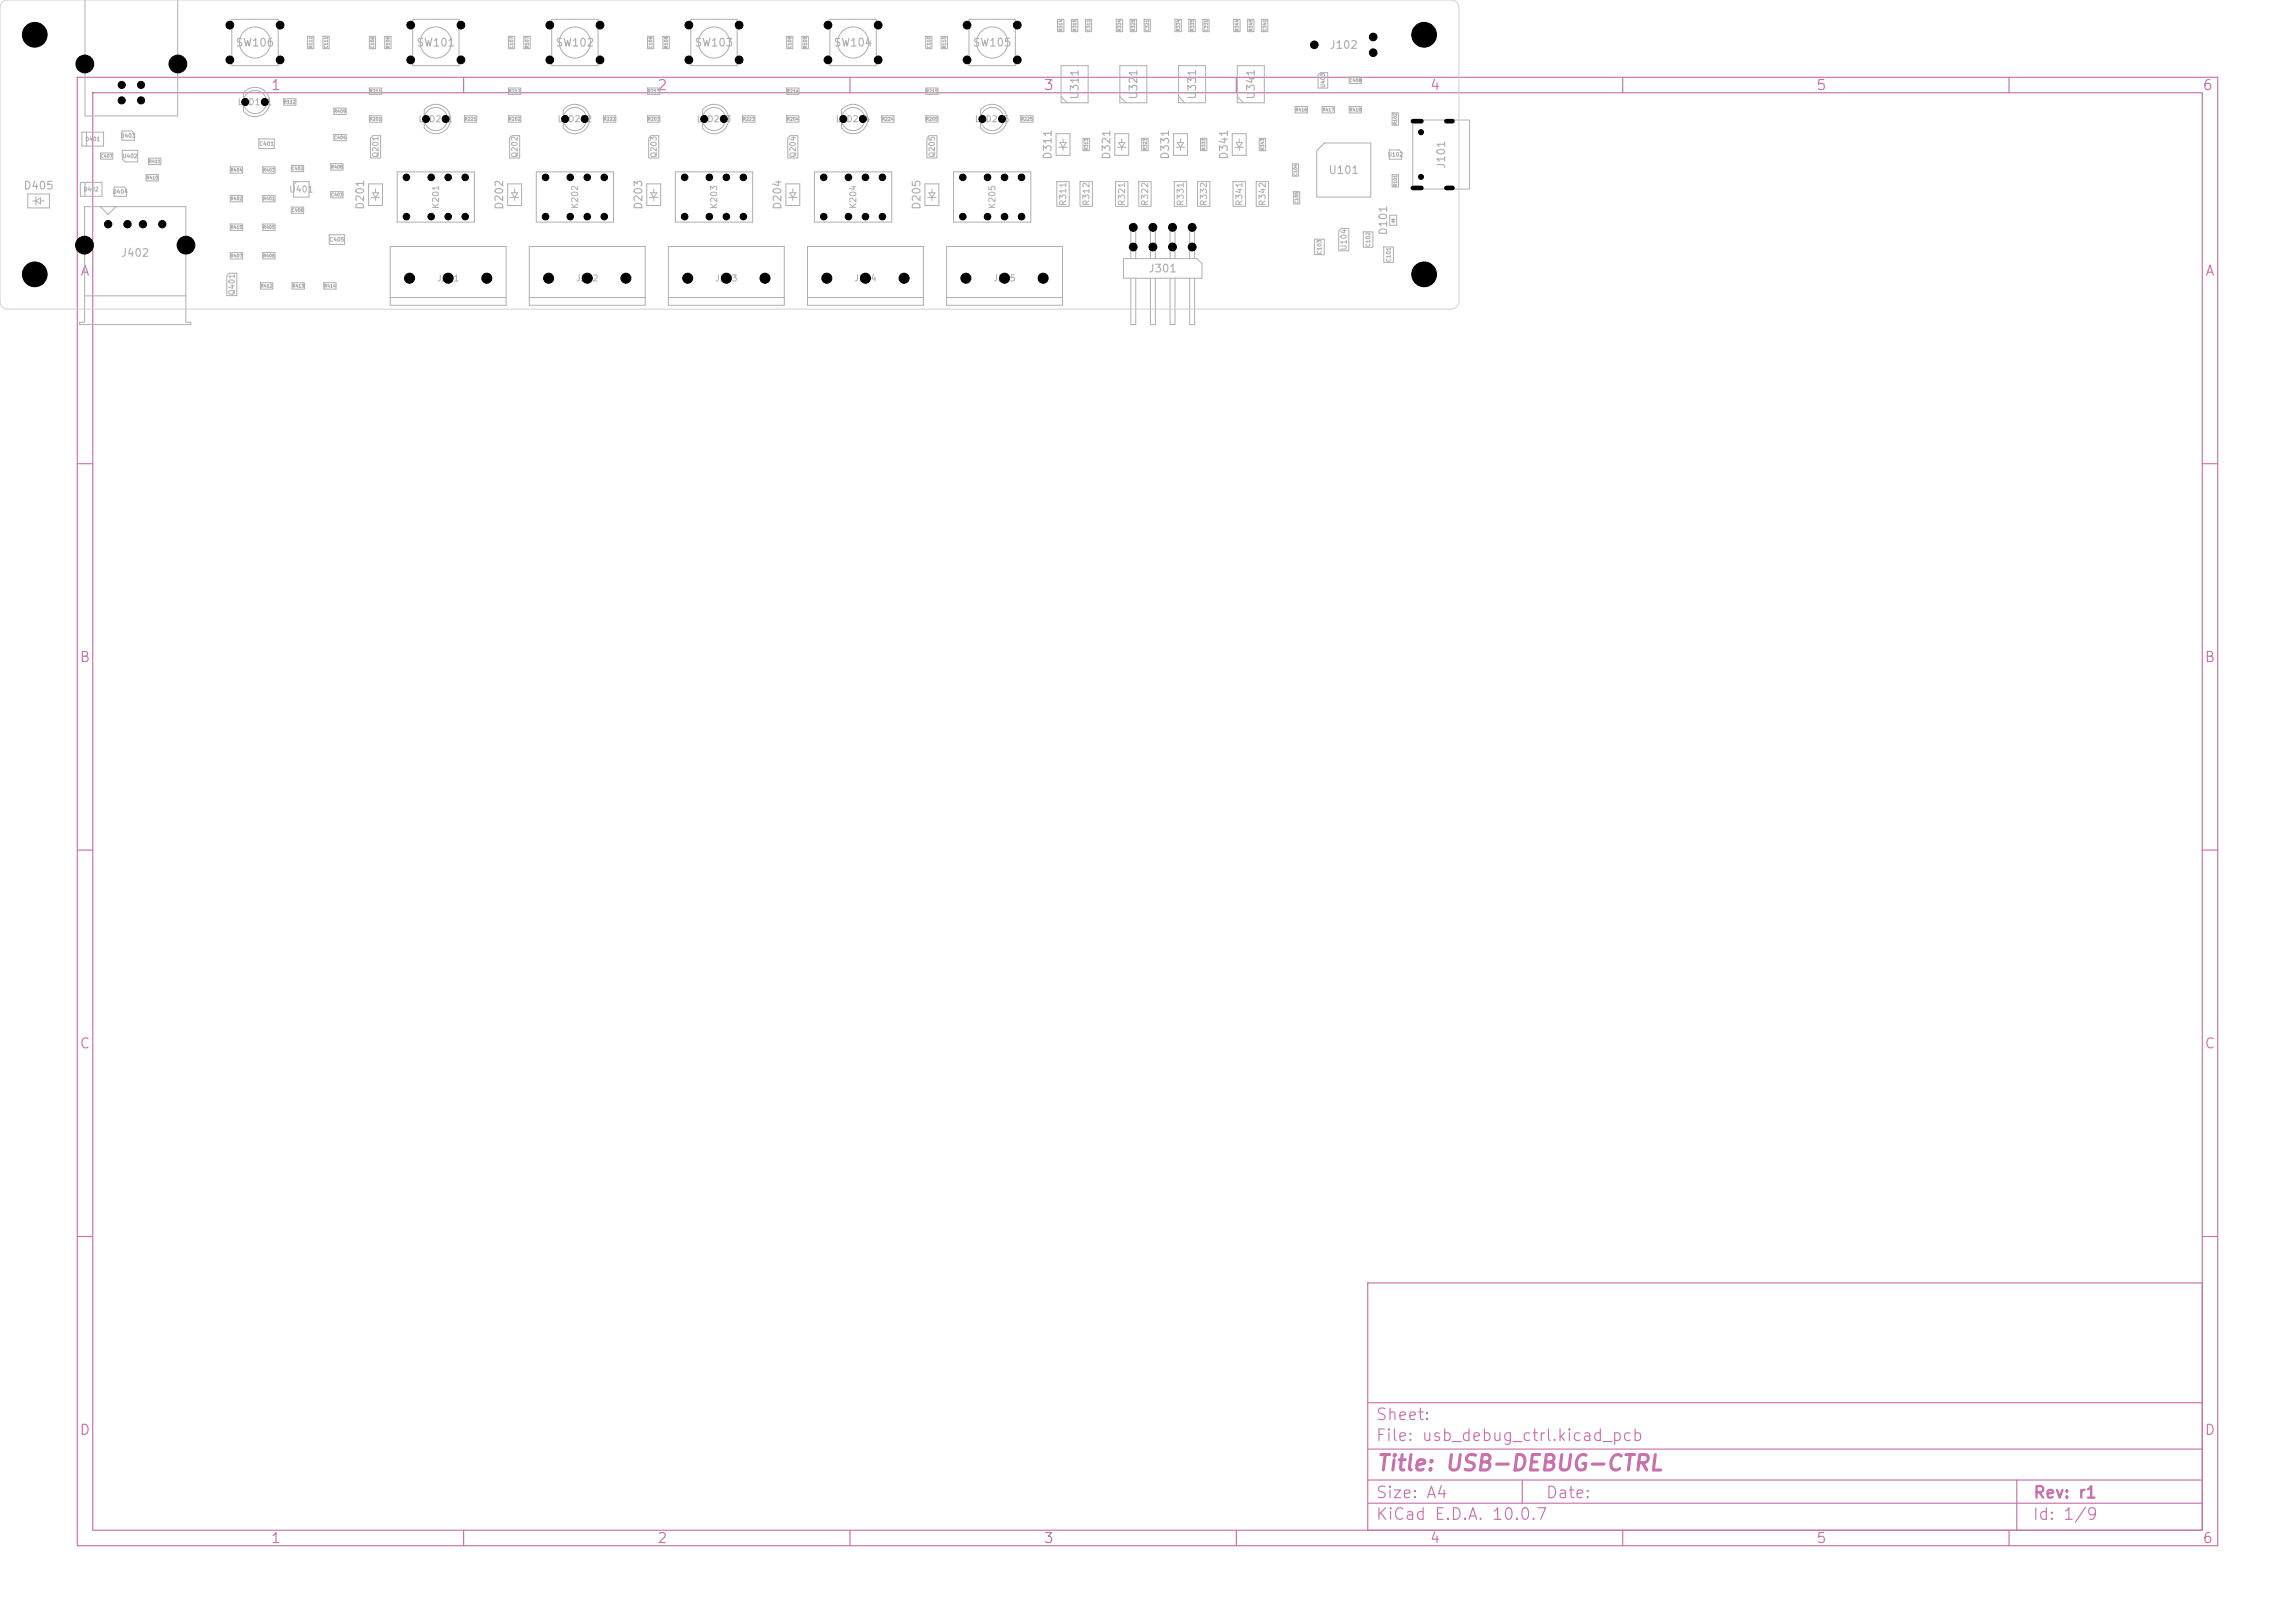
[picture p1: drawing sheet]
<svg xmlns="http://www.w3.org/2000/svg" width="297mm" height="210mm" viewBox="0 0 297 210" stroke-linecap="round" stroke-linejoin="round" font-family="sans-serif">
<defs><g id="words">
<text font-size="2" fill="#c872ab" x="178" y="190.8">Title: USB-DEBUG-CTRL</text>
<g font-size="1.5" fill="#c872ab">
<text x="178" y="184.1">Sheet:</text>
<text x="178" y="186.8">File: usb_debug_ctrl.kicad_pcb</text>
<text x="178" y="197">KiCad E.D.A. 10.0.7</text>
<text x="178" y="194.2">Size: A4</text>
<text x="200" y="194.2">Date:</text>
<text x="263" y="197">Id: 1/9</text>
<text x="263" y="194.2">Rev: r1</text>
</g>
<g font-size="1.3" fill="#c872ab">
<text x="35" y="12">1</text>
<text x="85" y="12">2</text>
<text x="135" y="12">3</text>
<text x="185" y="12">4</text>
<text x="235" y="12">5</text>
<text x="285" y="12">6</text>
<text x="10.3" y="36">A</text>
<text x="285.3" y="36">A</text>
<text x="10.2" y="86">B</text>
<text x="285.2" y="86">B</text>
<text x="10.2" y="136">C</text>
<text x="285.2" y="136">C</text>
<text x="10.2" y="186">D</text>
<text x="285.2" y="186">D</text>
<text x="35" y="200">1</text>
<text x="85" y="200">2</text>
<text x="135" y="200">3</text>
<text x="185" y="200">4</text>
<text x="235" y="200">5</text>
<text x="285" y="200">6</text>
</g>
<g font-size="1" fill="#afafaf">
<text x="30.4" y="6.3">SW106</text>
<text x="53.8" y="6.3">SW101</text>
<text x="71.8" y="6.3">SW102</text>
<text x="89.8" y="6.3">SW103</text>
<text x="107.8" y="6.3">SW104</text>
<text x="125.8" y="6.3">SW105</text>
<text x="172" y="6.6">J102</text>
<text x="139.8" y="13" transform="rotate(-90 139.8 13)">U311</text>
<text x="147.4" y="13" transform="rotate(-90 147.4 13)">U321</text>
<text x="155" y="13" transform="rotate(-90 155 13)">U331</text>
<text x="162.6" y="13" transform="rotate(-90 162.6 13)">U341</text>
<text x="136.3" y="20.7" transform="rotate(-90 136.3 20.7)">D311</text>
<text x="143.9" y="20.7" transform="rotate(-90 143.9 20.7)">D321</text>
<text x="151.5" y="20.7" transform="rotate(-90 151.5 20.7)">D331</text>
<text x="159.1" y="20.7" transform="rotate(-90 159.1 20.7)">D341</text>
<text x="171.8" y="22.8">U101</text>
<text x="187.3" y="21.9" transform="rotate(-90 187.3 21.9)">J101</text>
<text x="3" y="24.8">D405</text>
<text x="47.4" y="27.2" transform="rotate(-90 47.4 27.2)">D201</text>
<text x="65.4" y="27.2" transform="rotate(-90 65.4 27.2)">D202</text>
<text x="83.4" y="27.2" transform="rotate(-90 83.4 27.2)">D203</text>
<text x="101.4" y="27.2" transform="rotate(-90 101.4 27.2)">D204</text>
<text x="119.4" y="27.2" transform="rotate(-90 119.4 27.2)">D205</text>
<text x="15.6" y="33.5">J402</text>
<text x="148.6" y="35.5">J301</text>
<text x="179.8" y="30.5" transform="rotate(-90 179.8 30.5)">D101</text>
</g>
<g font-size=".8" fill="#afafaf">
<text x="30.7" y="13.8">LED101</text>
<text x="54.1" y="16">LED201</text>
<text x="72.1" y="16">LED202</text>
<text x="90.1" y="16">LED203</text>
<text x="108.1" y="16">LED204</text>
<text x="126.1" y="16">LED205</text>
<text x="37.4" y="25.1">U401</text>
<text x="57" y="27.1" transform="rotate(-90 57 27.1)">K201</text>
<text x="75" y="27.1" transform="rotate(-90 75 27.1)">K202</text>
<text x="93" y="27.1" transform="rotate(-90 93 27.1)">K203</text>
<text x="111" y="27.1" transform="rotate(-90 111 27.1)">K204</text>
<text x="129" y="27.1" transform="rotate(-90 129 27.1)">K205</text>
<text x="138.2" y="26.7" transform="rotate(-90 138.2 26.7)">R311</text>
<text x="141.2" y="26.7" transform="rotate(-90 141.2 26.7)">R312</text>
<text x="145.8" y="26.7" transform="rotate(-90 145.8 26.7)">R321</text>
<text x="148.8" y="26.7" transform="rotate(-90 148.8 26.7)">R322</text>
<text x="153.4" y="26.7" transform="rotate(-90 153.4 26.7)">R331</text>
<text x="156.4" y="26.7" transform="rotate(-90 156.4 26.7)">R332</text>
<text x="161" y="26.7" transform="rotate(-90 161 26.7)">R341</text>
<text x="164" y="26.7" transform="rotate(-90 164 26.7)">R342</text>
<text x="56.5" y="36.6">J201</text>
<text x="74.5" y="36.6">J202</text>
<text x="92.5" y="36.6">J203</text>
<text x="110.5" y="36.6">J204</text>
<text x="128.5" y="36.6">J205</text>
</g>
<g font-size=".7" fill="#afafaf">
<text x="49.1" y="20.5" transform="rotate(-90 49.1 20.5)">Q201</text>
<text x="67.1" y="20.5" transform="rotate(-90 67.1 20.5)">Q202</text>
<text x="85.1" y="20.5" transform="rotate(-90 85.1 20.5)">Q203</text>
<text x="103.1" y="20.5" transform="rotate(-90 103.1 20.5)">Q204</text>
<text x="121.1" y="20.5" transform="rotate(-90 121.1 20.5)">Q205</text>
<text x="174.4" y="32.5" transform="rotate(-90 174.4 32.5)">U104</text>
<text x="30.5" y="38.3" transform="rotate(-90 30.5 38.3)">Q401</text>
</g>
<g font-size=".5" fill="#afafaf">
<text x="171.6" y="11.4" transform="rotate(-90 171.6 11.4)">U403</text>
<text x="15.6" y="17.9">D403</text>
<text x="11" y="18.4">D401</text>
<text x="15.8" y="20.6">U402</text>
<text x="33.5" y="19">C401</text>
<text x="179.6" y="20.4">U102</text>
<text x="10.8" y="24.9">D402</text>
<text x="14.6" y="25.2">D404</text>
<text x="42.6" y="31.4">C405</text>
<text x="171.1" y="33" transform="rotate(-90 171.1 33)">C103</text>
<text x="177.4" y="32" transform="rotate(-90 177.4 32)">C102</text>
<text x="180.1" y="34" transform="rotate(-90 180.1 34)">C101</text>
</g>
<g font-size=".4" fill="#afafaf">
<text x="137.6" y="4.1" transform="rotate(-90 137.6 4.1)">R314</text>
<text x="139.4" y="4.1" transform="rotate(-90 139.4 4.1)">R315</text>
<text x="141.2" y="4.1" transform="rotate(-90 141.2 4.1)">C311</text>
<text x="145.2" y="4.1" transform="rotate(-90 145.2 4.1)">R324</text>
<text x="147" y="4.1" transform="rotate(-90 147 4.1)">R325</text>
<text x="148.8" y="4.1" transform="rotate(-90 148.8 4.1)">C321</text>
<text x="152.8" y="4.1" transform="rotate(-90 152.8 4.1)">R334</text>
<text x="154.6" y="4.1" transform="rotate(-90 154.6 4.1)">R335</text>
<text x="156.4" y="4.1" transform="rotate(-90 156.4 4.1)">C331</text>
<text x="160.4" y="4.1" transform="rotate(-90 160.4 4.1)">R344</text>
<text x="162.2" y="4.1" transform="rotate(-90 162.2 4.1)">R345</text>
<text x="164" y="4.1" transform="rotate(-90 164 4.1)">C341</text>
<text x="40.5" y="6.3" transform="rotate(-90 40.5 6.3)">R111</text>
<text x="42.5" y="6.3" transform="rotate(-90 42.5 6.3)">C111</text>
<text x="48.5" y="6.3" transform="rotate(-90 48.5 6.3)">C106</text>
<text x="50.5" y="6.3" transform="rotate(-90 50.5 6.3)">R106</text>
<text x="66.5" y="6.3" transform="rotate(-90 66.5 6.3)">C107</text>
<text x="68.5" y="6.3" transform="rotate(-90 68.5 6.3)">R107</text>
<text x="84.5" y="6.3" transform="rotate(-90 84.5 6.3)">C108</text>
<text x="86.5" y="6.3" transform="rotate(-90 86.5 6.3)">R108</text>
<text x="102.5" y="6.3" transform="rotate(-90 102.5 6.3)">C109</text>
<text x="104.5" y="6.3" transform="rotate(-90 104.5 6.3)">R109</text>
<text x="120.5" y="6.3" transform="rotate(-90 120.5 6.3)">C110</text>
<text x="122.5" y="6.3" transform="rotate(-90 122.5 6.3)">R110</text>
<text x="174.6" y="10.7">C408</text>
<text x="36.7" y="13.5">R112</text>
<text x="43.2" y="14.7">R409</text>
<text x="47.8" y="12.1">R211</text>
<text x="47.8" y="15.7">R201</text>
<text x="60.1" y="15.7">R221</text>
<text x="65.8" y="15.7">R202</text>
<text x="65.8" y="12.1">R212</text>
<text x="78.1" y="15.7">R222</text>
<text x="83.8" y="12.1">R213</text>
<text x="83.8" y="15.7">R203</text>
<text x="96.1" y="15.7">R223</text>
<text x="101.8" y="12.1">R214</text>
<text x="101.8" y="15.7">R204</text>
<text x="114.1" y="15.7">R224</text>
<text x="119.8" y="15.7">R205</text>
<text x="119.8" y="12.1">R215</text>
<text x="132.1" y="15.7">R225</text>
<text x="167.6" y="14.5">R416</text>
<text x="171.1" y="14.5">R417</text>
<text x="174.6" y="14.5">R418</text>
<text x="180.9" y="16.2" transform="rotate(-90 180.9 16.2)">R102</text>
<text x="13" y="20.5">C407</text>
<text x="18.9" y="23.3">R410</text>
<text x="19.2" y="21.2">R411</text>
<text x="29.8" y="22.3">R404</text>
<text x="34" y="22.3">R403</text>
<text x="37.7" y="22.1">C402</text>
<text x="42.8" y="21.9">R408</text>
<text x="43.2" y="18.1">C404</text>
<text x="140.9" y="19.5" transform="rotate(-90 140.9 19.5)">R313</text>
<text x="148.5" y="19.5" transform="rotate(-90 148.5 19.5)">R323</text>
<text x="156.1" y="19.5" transform="rotate(-90 156.1 19.5)">R333</text>
<text x="163.7" y="19.5" transform="rotate(-90 163.7 19.5)">R343</text>
<text x="168" y="22.8" transform="rotate(-90 168 22.8)">C104</text>
<text x="29.8" y="29.7">R415</text>
<text x="29.8" y="26">R402</text>
<text x="34" y="29.7">R405</text>
<text x="34" y="26">R401</text>
<text x="37.7" y="27.5">C406</text>
<text x="42.8" y="25.5">C403</text>
<text x="168.1" y="26.4" transform="rotate(-90 168.1 26.4)">C105</text>
<text x="180.9" y="24.2" transform="rotate(-90 180.9 24.2)">R101</text>
<text x="29.8" y="33.4">R407</text>
<text x="34" y="33.4">R406</text>
<text x="33.7" y="37.3">R412</text>
<text x="37.8" y="37.3">R413</text>
<text x="41.9" y="37.3">R414</text>
</g>
</g></defs>
<g fill="none" stroke="#c872ab" stroke-width=".15">
<path d="M10 10h277v190h-277zM12 12h273v186h-273zM60 10v2M110 10v2M160 10v2M210 10v2M260 10v2M10 60h2M285 60h2M10 110h2M285 110h2M10 160h2"/>
<path d="M177 166h108v32h-108zM285 160h2M60 198v2M110 198v2M160 198v2M177 194.5h108M177 191.5h108M177 187.5h108M177 181.5h108M197 191.5v3M210 198v2M260 198v2"/>
<path d="M261 191.5v6.5"/>
</g>
<g fill="none" stroke="#afafaf" stroke-width=".13">
<path d="M11 -.1v15.1h12v-15M10.6 17.1h2.8v1.8h-2.8zM11.2 17.1v1.8M13 19.8h1.6v.8h-1.6zM15.8 17h1.3l.3 .3v.9h-1.6zM15.8 19.5h2v1.5h-1.6l-.4-.4zM30 2.5h6v6h-6zM31.7 11.8a1.9 1.9 0 0 1 2.7 .1 1.9 1.9 0 0 1-.2 2.8 1.9 1.9 0 0 1-2.7-.3v-2.4zM33.5 18h2v1.2h-2zM36.7 12.8h1.6v.8h-1.6zM39.8 4.7h.8v1.6h-.8zM41.8 4.7h.8v1.6h-.8z"/>
<path d="M43.2 17.4h1.6v.8h-1.6zM43.2 14h1.6v.8h-1.6zM47.8 4.7h.8v1.6h-.8zM47.8 11.4h1.6v.8h-1.6zM47.8 15h1.6v.8h-1.6zM48.3 17.5h1v3h-1.3v-2.6zM49.8 4.7h.8v1.6h-.8zM53.4 2.5h6v6h-6zM55.1 14a1.9 1.9 0 0 1 2.7 .1 1.9 1.9 0 0 1-.2 2.8 1.9 1.9 0 0 1-2.7-.3v-2.4zM60.1 15h1.6v.8h-1.6zM65.8 15h1.6v.8h-1.6zM65.8 4.7h.8v1.6h-.8z"/>
<path d="M65.8 11.4h1.6v.8h-1.6zM66.3 17.5h1v3h-1.3v-2.6zM67.8 4.7h.8v1.6h-.8zM71.4 2.5h6v6h-6zM73.1 14a1.9 1.9 0 0 1 2.7 .1 1.9 1.9 0 0 1-.2 2.8 1.9 1.9 0 0 1-2.7-.3v-2.4zM78.1 15h1.6v.8h-1.6zM83.8 11.4h1.6v.8h-1.6zM83.8 4.7h.8v1.6h-.8zM83.8 15h1.6v.8h-1.6zM84.3 17.5h1v3h-1.3v-2.6zM85.8 4.7h.8v1.6h-.8zM89.4 2.5h6v6h-6z"/>
<path d="M91.1 14a1.9 1.9 0 0 1 2.7 .1 1.9 1.9 0 0 1-.2 2.8 1.9 1.9 0 0 1-2.7-.3v-2.4zM96.1 15h1.6v.8h-1.6zM101.8 11.4h1.6v.8h-1.6zM101.8 4.7h.8v1.6h-.8zM101.8 15h1.6v.8h-1.6zM102.3 17.5h.9v3h-1.2v-2.6zM103.8 4.7h.8v1.6h-.8zM107.4 2.5h6v6h-6zM109.1 14a1.9 1.9 0 0 1 2.7 .1 1.9 1.9 0 0 1-.2 2.8 1.9 1.9 0 0 1-2.7-.3v-2.4zM114.1 15h1.6v.8h-1.6zM119.8 4.7h.8v1.6h-.8zM119.8 15h1.6v.8h-1.6z"/>
<path d="M119.8 11.4h1.6v.8h-1.6zM120.3 17.5h.9v3h-1.3v-2.6zM121.8 4.7h.8v1.6h-.8zM125.4 2.5h6v6h-6zM127.1 14a1.9 1.9 0 0 1 2.7 .1 1.9 1.9 0 0 1-.2 2.8 1.9 1.9 0 0 1-2.7-.3v-2.4zM132.1 15h1.6v.8h-1.6zM136.7 17.3h1.8v2.8h-1.8zM136.9 2.5h.8v1.6h-.8zM137 19.1h1.1M137.2 18.5h.8l-.4 .6zM137.3 8.5h3.5v4.8h-3.5zM137.3 12.5l.8 .8"/>
<path d="M137.6 18v.5M137.6 19.1v.4M138.7 2.5h.8v1.6h-.8zM140.2 17.9h.8v1.6h-.8zM140.5 2.5h.8v1.6h-.8zM144.3 17.3h1.8v2.8h-1.8zM144.5 2.5h.8v1.6h-.8zM144.6 19.1h1.1M144.8 18.5h.8l-.4 .6zM144.9 8.5h3.5v4.8h-3.5zM144.9 12.5l.8 .8M145.2 18v.5"/>
<path d="M145.2 19.1v.4M146.3 2.5h.8v1.6h-.8zM147.8 17.9h.8v1.6h-.8zM148.1 2.5h.8v1.6h-.8zM151.9 17.3h1.8v2.8h-1.8zM152.1 2.5h.8v1.6h-.8zM152.2 19.1h1.1M152.4 18.5h.8l-.4 .6zM152.5 8.5h3.5v4.8h-3.5zM152.5 12.5l.8 .8M152.8 18v.5M152.8 19.1v.4"/>
<path d="M153.9 2.5h.8v1.6h-.8zM155.4 17.9h.8v1.6h-.8zM155.7 2.5h.8v1.6h-.8zM159.5 17.3h1.8v2.8h-1.8zM159.7 2.5h.8v1.6h-.8zM159.8 19.1h1.1M160 18.5h.8l-.4 .6zM160.1 8.5h3.5v4.8h-3.5zM160.1 12.5l.8 .8M160.4 18v.5M160.4 19.1v.4M161.5 2.5h.8v1.6h-.8z"/>
<path d="M163 17.9h.8v1.6h-.8zM163.3 2.5h.8v1.6h-.8zM167.6 13.8h1.6v.8h-1.6zM170.9 9.4h.9v2h-1.2v-1.7zM171.1 13.8h1.6v.8h-1.6zM171.4 18.5h6v7h-7v-6zM174.6 10h1.6v.8h-1.6zM174.6 13.8h1.6v.8h-1.6zM179.8 19.4h1.3l.3 .3v.9h-1.6zM180.2 14.6h.8v1.6h-.8zM182.8 15.5h7.4v9h-7.4zM3.6 25.1h2.8v1.8h-2.8z"/>
<path d="M4.3 26h.3M4.6 25.5v1.1M4.6 26l.7-.4v.8zM5.3 26h.4M10.4 23.6h2.8v1.8h-2.8zM10.9 26.7h13.1v15h.7v.3h-14.4v-.3h.6zM10.9 38.3h13.1M11 23.6v1.8M13 26.7l1 1 1-1M14.8 24.2h1.3l.3 .3v.9h-1.6zM18.9 22.6h1.6v.8h-1.6zM19.2 20.5h1.6v.8h-1.6z"/>
<path d="M29.3 35.7l.4-.4h.9v3h-1.3zM29.8 32.7h1.6v.8h-1.6zM29.8 21.6h1.6v.8h-1.6zM29.8 29h1.6v.8h-1.6zM29.8 25.3h1.6v.8h-1.6zM33.7 36.6h1.6v.8h-1.6zM34 21.6h1.6v.8h-1.6zM34 29h1.6v.8h-1.6zM34 32.7h1.6v.8h-1.6zM34 25.3h1.6v.8h-1.6zM37.7 26.8h1.6v.8h-1.6zM37.7 21.4h1.6v.8h-1.6z"/>
<path d="M37.8 36.6h1.6v.8h-1.6zM38 23.5h2v2h-2zM38.4 23.5l-.4 .4M41.9 36.6h1.6v.8h-1.6zM42.6 30.4h2v1.2h-2zM42.8 24.8h1.6v.8h-1.6zM42.8 21.2h1.6v.8h-1.6zM47.7 23.8h1.8v2.8h-1.8zM48 25.5h1.2M48.2 24.9h.8l-.4 .6zM48.6 24.4v.5M48.6 25.5v.4"/>
<path d="M50.5 31.9h15v7.6h-15zM50.5 38.5h15M51.4 22.2h10v6.5h-10zM65.7 23.8h1.8v2.8h-1.8zM66.1 25.5h1M66.2 24.9h.8l-.4 .6zM66.6 24.4v.5M66.6 25.5v.4M68.5 31.9h15v7.6h-15zM68.5 38.5h15M69.4 22.2h10v6.5h-10zM83.7 23.8h1.8v2.8h-1.8z"/>
<path d="M84 25.5h1.1M84.2 24.9h.8l-.4 .6zM84.6 24.4v.5M84.6 25.5v.4M86.5 31.9h15v7.6h-15zM86.5 38.5h15M87.4 22.2h10v6.5h-10zM101.7 23.8h1.8v2.8h-1.8zM102 25.5h1.1M102.2 24.9h.8l-.4 .6zM102.6 24.4v.5M102.6 25.5v.4"/>
<path d="M104.5 31.9h15v7.6h-15zM104.5 38.5h15M105.4 22.2h10v6.5h-10zM119.7 23.8h1.8v2.8h-1.8zM120.1 25.5h1.1M120.2 24.9h.8l-.4 .6zM120.6 24.4v.5M120.6 25.5v.4M122.5 31.9h15v7.6h-15zM122.5 38.5h15M123.4 22.2h10v6.5h-10zM136.8 23.5h1.6v3.2h-1.6z"/>
<path d="M139.8 23.5h1.6v3.2h-1.6zM144.4 23.5h1.6v3.2h-1.6zM145.4 33.5h9.5l.6 .6v1.9h-10.1zM146.3 33.5v-4.4h.7v4.4M146.3 36v6h.7v-6M147.4 23.5h1.6v3.2h-1.6zM148.9 33.5v-4.4h.6v4.4M148.9 36v6h.6v-6M151.4 33.5v-4.4h.7v4.4M151.4 36v6h.7v-6M152 23.5h1.6v3.2h-1.6zM154 33.5v-4.4h.6v4.4"/>
<path d="M154 36v6h.6v-6M155 23.5h1.6v3.2h-1.6zM159.6 23.5h1.6v3.2h-1.6zM162.6 23.5h1.6v3.2h-1.6zM167.3 21.2h.7v1.6h-.7zM167.4 24.8h.8v1.6h-.8zM170.1 30.9h1.3v2h-1.3zM173.6 29.6h1v2.9h-1.3v-2.6zM176.4 30h1.3v2h-1.3zM179.1 31.9h1.2v2h-1.2zM179.8 27.9h.9v1.3h-.9zM180.1 28.4h.4l-.2 .3z"/>
<path d="M180.1 28.7h.4M180.2 22.6h.8v1.6h-.8zM180.3 28.3v.1M180.3 28.7v.2"/>
<circle cx="33" cy="5.5" r="2.02"/>
<circle cx="33" cy="13.2" r="1.5"/>
<circle cx="56.4" cy="5.5" r="2.02"/>
<circle cx="56.4" cy="15.4" r="1.5"/>
<circle cx="74.4" cy="5.5" r="2.02"/>
<circle cx="74.4" cy="15.4" r="1.5"/>
<circle cx="92.4" cy="5.5" r="2.02"/>
<circle cx="92.4" cy="15.4" r="1.5"/>
<circle cx="110.4" cy="5.5" r="2.02"/>
<circle cx="110.4" cy="15.4" r="1.5"/>
<circle cx="128.4" cy="15.4" r="1.5"/>
<circle cx="128.4" cy="5.5" r="2.02"/>
</g>
<path d="M.3 .3l.4-.2 .3-.1h186.8a1 1 0 0 1 1 1v38a1 1 0 0 1-1 1h-186.8a1 1 0 0 1-1-1v-38l.1-.3z" fill="none" stroke="#d0d2cd" stroke-width=".13"/>
<g fill="#000" stroke="#000" stroke-width=".13">
<circle cx="4.5" cy="4.5" r="1.6"/>
<circle cx="11" cy="8.3" r="1.15"/>
<circle cx="15.7" cy="13" r=".46"/>
<circle cx="15.7" cy="11" r=".46"/>
<circle cx="18.2" cy="13" r=".46"/>
<circle cx="18.2" cy="11" r=".46"/>
<circle cx="23" cy="8.3" r="1.15"/>
<circle cx="29.7" cy="3.3" r=".5"/>
<circle cx="29.7" cy="7.7" r=".5"/>
<circle cx="31.7" cy="13.2" r=".45"/>
<circle cx="34.3" cy="13.2" r=".45"/>
<circle cx="36.2" cy="3.3" r=".5"/>
<circle cx="36.2" cy="7.7" r=".5"/>
<circle cx="53.1" cy="3.3" r=".5"/>
<circle cx="53.1" cy="7.7" r=".5"/>
<circle cx="55.1" cy="15.4" r=".45"/>
<circle cx="57.7" cy="15.4" r=".45"/>
<circle cx="59.6" cy="3.3" r=".5"/>
<circle cx="59.6" cy="7.7" r=".5"/>
<circle cx="71.2" cy="3.3" r=".5"/>
<circle cx="71.2" cy="7.7" r=".5"/>
<circle cx="73.1" cy="15.4" r=".45"/>
<circle cx="75.7" cy="15.4" r=".45"/>
<circle cx="77.6" cy="3.3" r=".5"/>
<circle cx="77.6" cy="7.7" r=".5"/>
<circle cx="89.2" cy="3.3" r=".5"/>
<circle cx="89.2" cy="7.7" r=".5"/>
<circle cx="91.1" cy="15.4" r=".45"/>
<circle cx="93.7" cy="15.4" r=".45"/>
<circle cx="95.6" cy="3.3" r=".5"/>
<circle cx="95.6" cy="7.7" r=".5"/>
<circle cx="107.1" cy="3.3" r=".5"/>
<circle cx="107.2" cy="7.7" r=".5"/>
<circle cx="109.1" cy="15.4" r=".45"/>
<circle cx="111.7" cy="15.4" r=".45"/>
<circle cx="113.6" cy="3.3" r=".5"/>
<circle cx="113.6" cy="7.7" r=".5"/>
<circle cx="125.1" cy="3.3" r=".5"/>
<circle cx="125.1" cy="7.7" r=".5"/>
<circle cx="127.1" cy="15.4" r=".45"/>
<circle cx="129.7" cy="15.4" r=".45"/>
<circle cx="131.7" cy="3.3" r=".5"/>
<circle cx="131.7" cy="7.7" r=".5"/>
<circle cx="170.1" cy="5.8" r=".5"/>
<circle cx="177.7" cy="4.8" r=".5"/>
<circle cx="177.7" cy="6.8" r=".5"/>
<circle cx="183.9" cy="17.1" r=".32"/>
<circle cx="184.3" cy="4.5" r="1.6"/>
<circle cx="4.5" cy="35.5" r="1.6"/>
<circle cx="10.9" cy="31.7" r="1.15"/>
<circle cx="14" cy="29" r=".47"/>
<circle cx="16.5" cy="29" r=".47"/>
<circle cx="18.5" cy="29" r=".47"/>
<circle cx="21" cy="29" r=".47"/>
<circle cx="24.1" cy="31.7" r="1.15"/>
<circle cx="52.6" cy="28" r=".43"/>
<circle cx="52.6" cy="23" r=".43"/>
<circle cx="53" cy="36" r=".65"/>
<circle cx="55.8" cy="23" r=".42"/>
<circle cx="55.8" cy="28" r=".42"/>
<circle cx="58" cy="36" r=".65"/>
<circle cx="58" cy="28" r=".43"/>
<circle cx="58" cy="23" r=".43"/>
<circle cx="60.2" cy="23" r=".42"/>
<circle cx="60.2" cy="28" r=".42"/>
<circle cx="63" cy="36" r=".65"/>
<circle cx="70.6" cy="23" r=".42"/>
<circle cx="70.6" cy="28" r=".42"/>
<circle cx="71" cy="36" r=".65"/>
<circle cx="73.8" cy="23" r=".42"/>
<circle cx="73.8" cy="28" r=".42"/>
<circle cx="76" cy="23" r=".43"/>
<circle cx="76" cy="28" r=".43"/>
<circle cx="76" cy="36" r=".65"/>
<circle cx="78.2" cy="23" r=".42"/>
<circle cx="78.2" cy="28" r=".42"/>
<circle cx="81" cy="36" r=".65"/>
<circle cx="88.6" cy="23" r=".42"/>
<circle cx="88.6" cy="28" r=".42"/>
<circle cx="89" cy="36" r=".65"/>
<circle cx="91.8" cy="23" r=".43"/>
<circle cx="91.8" cy="28" r=".43"/>
<circle cx="94" cy="36" r=".65"/>
<circle cx="94" cy="28" r=".42"/>
<circle cx="94" cy="23" r=".42"/>
<circle cx="96.2" cy="28" r=".42"/>
<circle cx="96.2" cy="23" r=".42"/>
<circle cx="99" cy="36" r=".65"/>
<circle cx="106.6" cy="23" r=".42"/>
<circle cx="106.6" cy="28" r=".42"/>
<circle cx="107" cy="36" r=".65"/>
<circle cx="109.8" cy="23" r=".43"/>
<circle cx="109.8" cy="28" r=".43"/>
<circle cx="112" cy="36" r=".65"/>
<circle cx="112" cy="23" r=".42"/>
<circle cx="112" cy="28" r=".42"/>
<circle cx="114.2" cy="23" r=".43"/>
<circle cx="114.2" cy="28" r=".43"/>
<circle cx="117" cy="36" r=".65"/>
<circle cx="124.6" cy="28" r=".42"/>
<circle cx="124.6" cy="23" r=".42"/>
<circle cx="125" cy="36" r=".65"/>
<circle cx="127.8" cy="28" r=".43"/>
<circle cx="127.8" cy="23" r=".43"/>
<circle cx="130" cy="36" r=".65"/>
<circle cx="130" cy="28" r=".42"/>
<circle cx="130" cy="23" r=".42"/>
<circle cx="132.2" cy="23" r=".43"/>
<circle cx="132.2" cy="28" r=".43"/>
<circle cx="135" cy="36" r=".65"/>
<circle cx="146.7" cy="29.4" r=".51"/>
<circle cx="146.7" cy="32" r=".51"/>
<circle cx="149.2" cy="32" r=".51"/>
<circle cx="149.2" cy="29.4" r=".51"/>
<circle cx="151.7" cy="29.4" r=".51"/>
<circle cx="151.7" cy="32" r=".51"/>
<circle cx="154.3" cy="32" r=".51"/>
<circle cx="154.3" cy="29.4" r=".51"/>
<circle cx="183.9" cy="22.9" r=".32"/>
<circle cx="184.3" cy="35.5" r="1.6"/>
</g>
<path d="M182.8 15.7h1.1M187.2 15.7h.8M182.8 24.3h1.1M187.2 24.3h.8" fill="none" stroke="#000" stroke-width=".6"/>
<use href="#words"/>
</svg>
